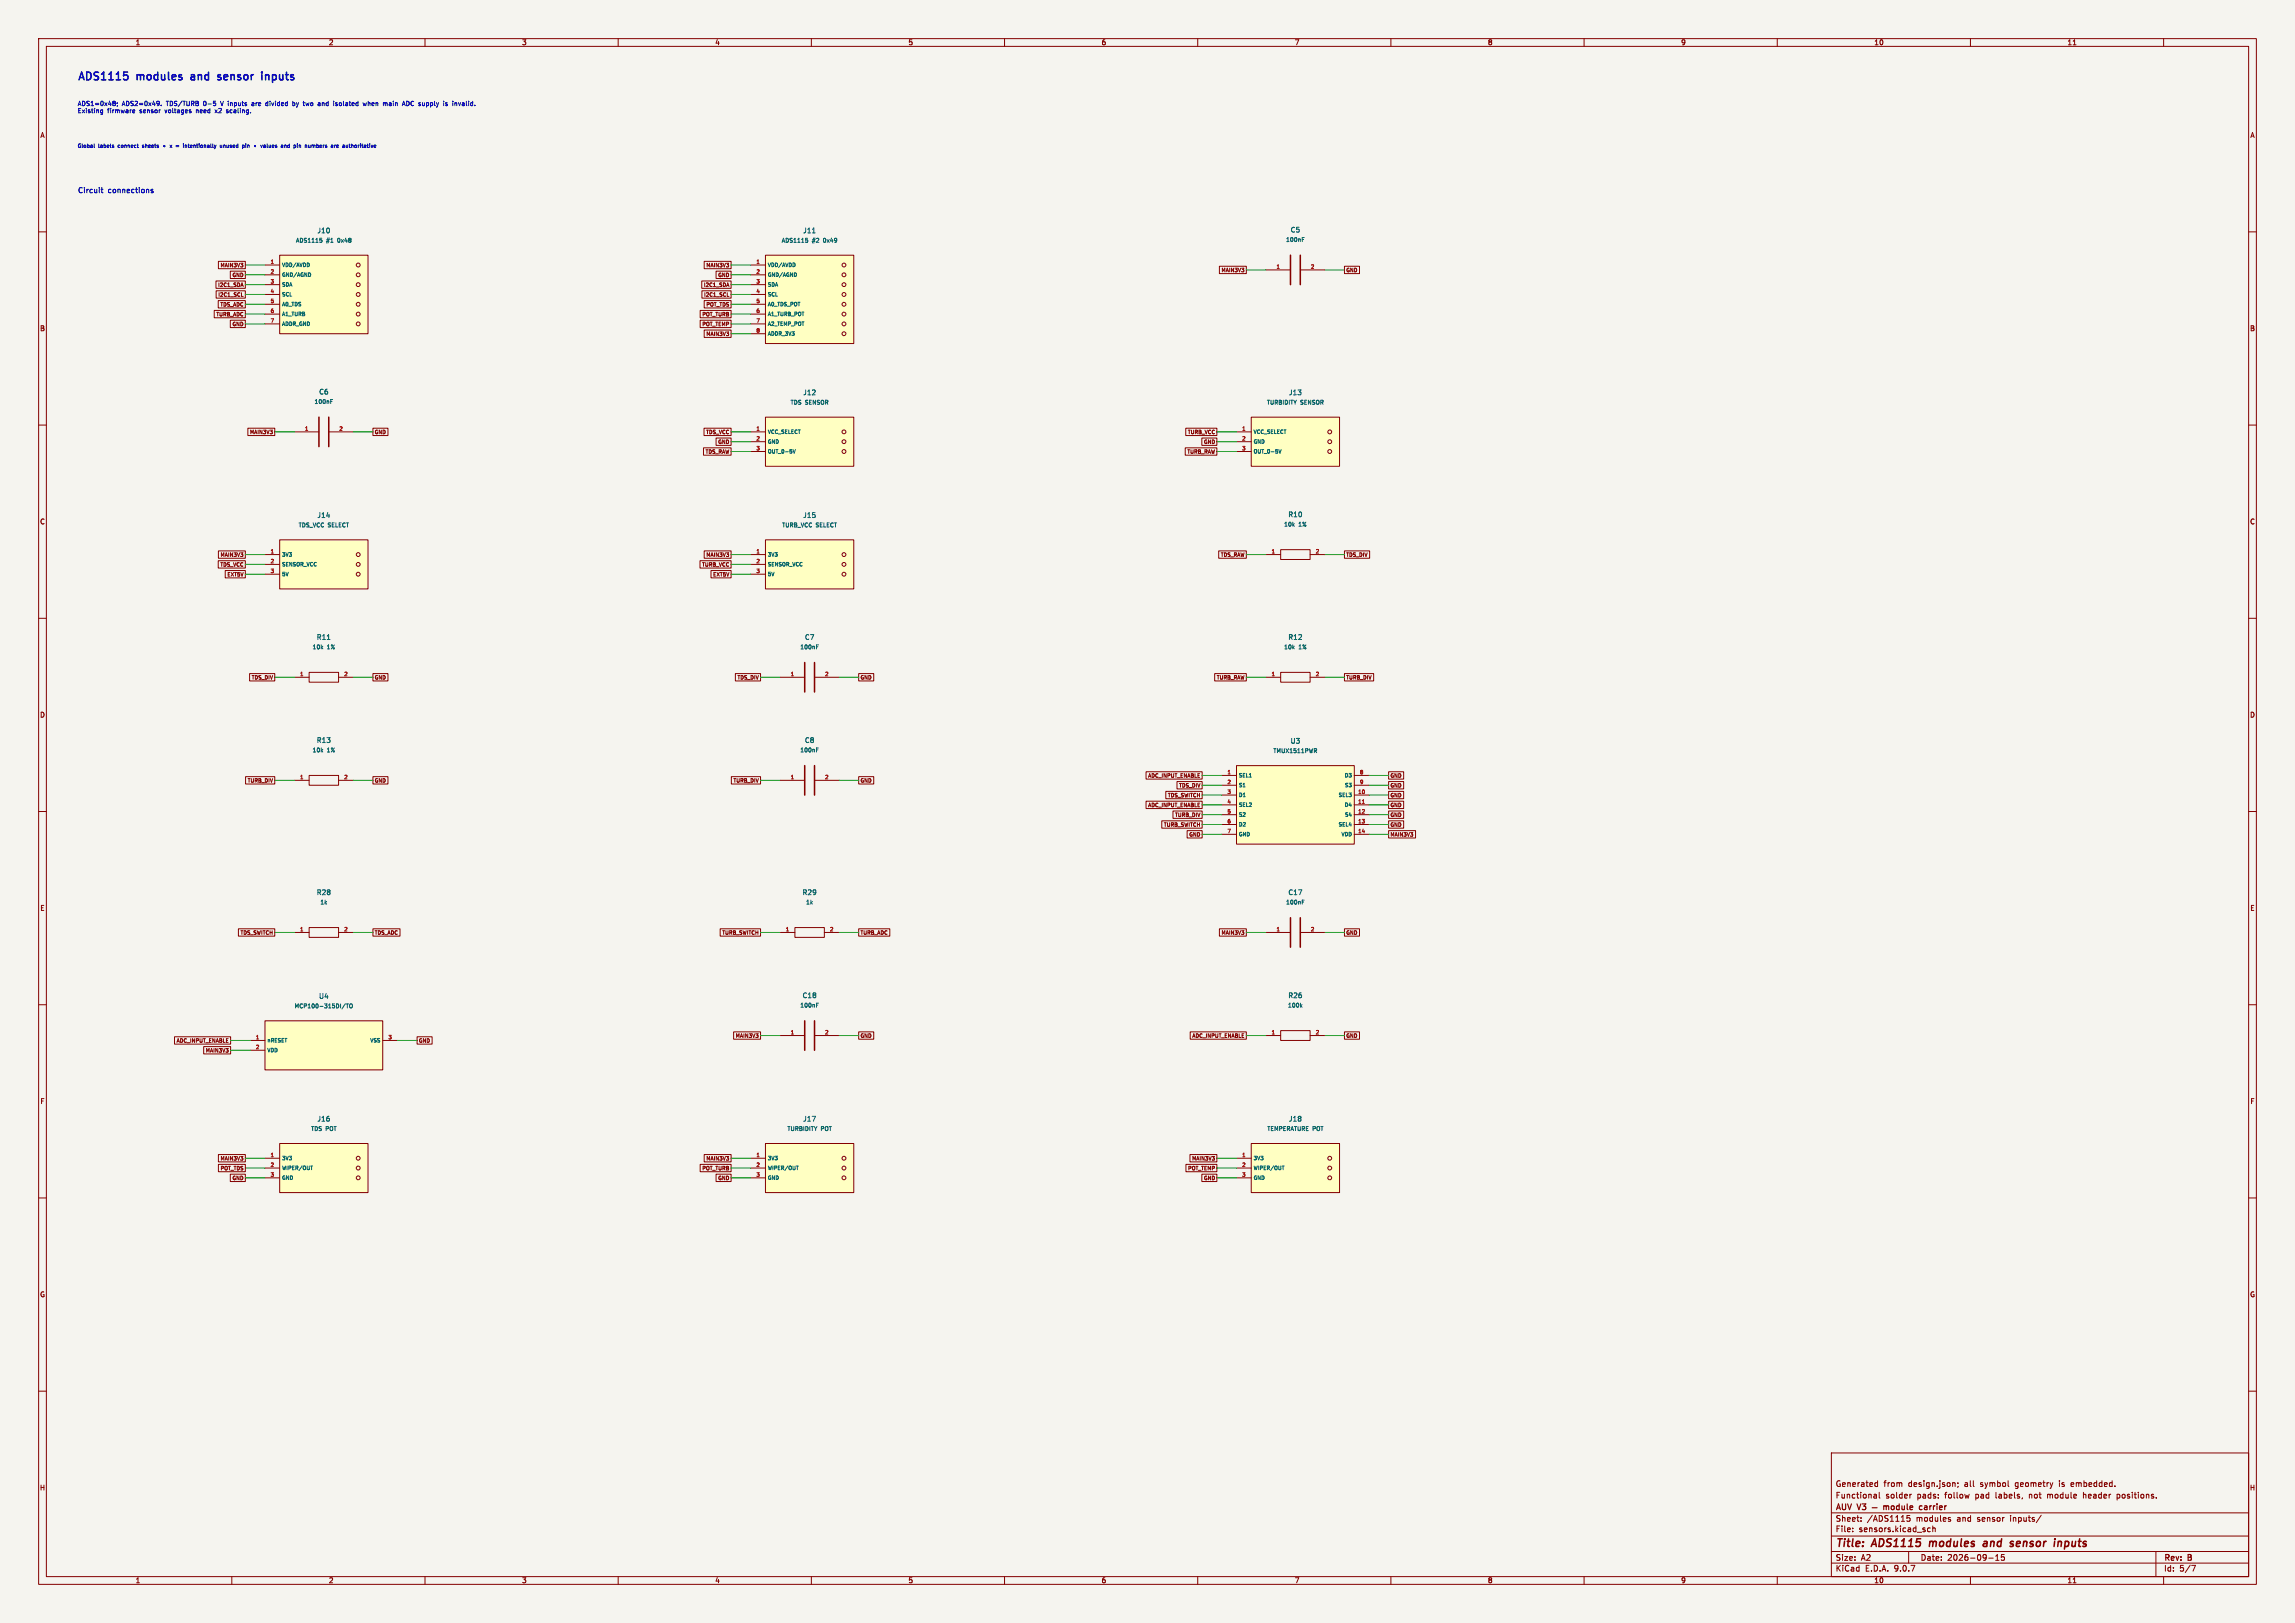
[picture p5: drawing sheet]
<svg xmlns="http://www.w3.org/2000/svg" width="594mm" height="420mm" viewBox="0 0 594 420" stroke-linecap="round" stroke-linejoin="round" font-family="sans-serif">
<defs><g id="words">
<g font-size="2.8" fill="#0000c2">
<text x="20" y="21.4">ADS1115</text>
<text x="35.6" y="21.4">modules</text>
<text x="50.4" y="21.4">and</text>
<text x="58.1" y="21.4">sensor</text>
<text x="70.2" y="21.4">inputs</text>
</g>
<g font-size="2.8" fill="#840000">
<text x="475" y="400.9">Title:</text>
<text x="484.7" y="400.9">ADS1115</text>
<text x="500.2" y="400.9">modules</text>
<text x="515" y="400.9">and</text>
<text x="522.8" y="400.9">sensor</text>
<text x="534.9" y="400.9">inputs</text>
</g>
<g font-size="2.1" fill="#840000">
<text x="475" y="388">Functional</text>
<text x="475" y="385">Generated</text>
<text x="487.5" y="385">from</text>
<text x="488" y="388">solder</text>
<text x="494" y="385">design.json;</text>
<text x="496.2" y="388">pads:</text>
<text x="503.5" y="388">follow</text>
<text x="508.6" y="385">all</text>
<text x="511.6" y="388">pad</text>
<text x="512.8" y="385">symbol</text>
<text x="516.9" y="388">labels,</text>
<text x="522" y="385">geometry</text>
<text x="525.7" y="388">not</text>
<text x="530.6" y="388">module</text>
<text x="533.5" y="385">is</text>
<text x="536.7" y="385">embedded.</text>
<text x="540" y="388">header</text>
<text x="548.9" y="388">positions.</text>
<text x="475" y="394">Sheet:</text>
<text x="475" y="391.2">AUV</text>
<text x="480.9" y="391.2">V3</text>
<text x="483.2" y="394">/ADS1115</text>
<text x="496" y="394">modules</text>
<text x="498.7" y="391.2">carrier</text>
<text x="506.7" y="394">and</text>
<text x="512.1" y="394">sensor</text>
<text x="520.7" y="394">inputs/</text>
<text x="475" y="396.7">File:</text>
<text x="481.1" y="396.7">sensors.kicad_sch</text>
<text x="475" y="406.9">KiCad</text>
<text x="475" y="404.1">Size:</text>
<text x="481.7" y="404.1">A2</text>
<text x="482.7" y="406.9">E.D.A.</text>
<text x="490.3" y="406.9">9.0.7</text>
<text x="497" y="404.1">Date:</text>
<text x="504" y="404.1">2026-09-15</text>
<text x="560" y="404.3">Rev:</text>
<text x="560" y="406.9">Id:</text>
<text x="564.1" y="406.9">5/7</text>
<text x="566.4" y="404.3">B</text>
</g>
<g font-size="1.9" fill="#0000c2">
<text x="20" y="50.4">Circuit</text>
<text x="28.2" y="50.4">connections</text>
</g>
<g font-size="1.8" fill="#840000">
<text x="35" y="11.9">1</text>
<text x="85" y="11.9">2</text>
<text x="135" y="11.9">3</text>
<text x="185" y="11.9">4</text>
<text x="235" y="11.9">5</text>
<text x="285" y="11.9">6</text>
<text x="335" y="11.9">7</text>
<text x="385" y="11.9">8</text>
<text x="435" y="11.9">9</text>
<text x="485" y="11.9">10</text>
<text x="535" y="11.9">11</text>
<text x="10.3" y="35.9">A</text>
<text x="582.3" y="35.9">A</text>
<text x="10.3" y="85.9">B</text>
<text x="582.3" y="85.9">B</text>
<text x="10.3" y="135.9">C</text>
<text x="582.3" y="135.9">C</text>
<text x="10.3" y="185.9">D</text>
<text x="582.3" y="185.9">D</text>
<text x="10.3" y="235.9">E</text>
<text x="582.3" y="235.9">E</text>
<text x="10.3" y="285.9">F</text>
<text x="582.3" y="285.9">F</text>
<text x="10.3" y="335.9">G</text>
<text x="582.3" y="335.9">G</text>
<text x="10.2" y="385.9">H</text>
<text x="582.2" y="385.9">H</text>
<text x="35" y="409.9">1</text>
<text x="85" y="409.9">2</text>
<text x="135" y="409.9">3</text>
<text x="185" y="409.9">4</text>
<text x="235" y="409.9">5</text>
<text x="285" y="409.9">6</text>
<text x="335" y="409.9">7</text>
<text x="385" y="409.9">8</text>
<text x="435" y="409.9">9</text>
<text x="485" y="409.9">10</text>
<text x="535" y="409.9">11</text>
</g>
<g font-size="1.8" fill="#006464">
<text x="82" y="60.6">J10</text>
<text x="207.8" y="60.6">J11</text>
<text x="333.9" y="60.4">C5</text>
<text x="82.5" y="102.3">C6</text>
<text x="207.8" y="102.5">J12</text>
<text x="333.5" y="102.5">J13</text>
<text x="82" y="134.2">J14</text>
<text x="207.8" y="134.2">J15</text>
<text x="333.3" y="134">R10</text>
<text x="81.9" y="165.8">R11</text>
<text x="208.2" y="165.8">C7</text>
<text x="333.3" y="165.8">R12</text>
<text x="81.9" y="192.4">R13</text>
<text x="208.2" y="192.4">C8</text>
<text x="333.9" y="192.6">U3</text>
<text x="81.9" y="231.8">R28</text>
<text x="207.6" y="231.8">R29</text>
<text x="333.3" y="231.8">C17</text>
<text x="82.4" y="258.7">U4</text>
<text x="207.6" y="258.5">C18</text>
<text x="333.3" y="258.5">R26</text>
<text x="82" y="290.4">J16</text>
<text x="207.8" y="290.4">J17</text>
<text x="333.5" y="290.4">J18</text>
</g>
<g font-size="1.6" fill="#0000c2">
<text x="20" y="27.6">ADS1=0x48;</text>
<text x="20" y="29.5">Existing</text>
<text x="27.8" y="29.5">firmware</text>
<text x="31.6" y="27.6">ADS2=0x49.</text>
<text x="36.3" y="29.5">sensor</text>
<text x="43.1" y="29.5">voltages</text>
<text x="43.2" y="27.6">TDS/TURB</text>
<text x="51.4" y="29.5">need</text>
<text x="53" y="27.6">0-5</text>
<text x="56.5" y="29.5">x2</text>
<text x="57.8" y="27.6">V inputs</text>
<text x="59.6" y="29.5">scaling.</text>
<text x="66.2" y="27.6">are</text>
<text x="70.1" y="27.6">divided</text>
<text x="77.2" y="27.6">by</text>
<text x="80.3" y="27.6">two</text>
<text x="84.3" y="27.6">and</text>
<text x="88.5" y="27.6">isolated</text>
<text x="96.4" y="27.6">when</text>
<text x="101.8" y="27.6">main</text>
<text x="107.1" y="27.6">ADC supply</text>
<text x="118.1" y="27.6">is</text>
<text x="120.7" y="27.6">invalid.</text>
</g>
<g font-size="1.5" fill="#006464">
<text x="76.5" y="63">ADS1115</text>
<text x="84.5" y="63">#1</text>
<text x="87.6" y="63">0x48</text>
<text x="202.2" y="63">ADS1115</text>
<text x="210.2" y="63">#2</text>
<text x="213.3" y="63">0x49</text>
<text x="332.7" y="62.8">100nF</text>
<text x="81.3" y="104.7">100nF</text>
<text x="204.5" y="104.9">TDS SENSOR</text>
<text x="327.8" y="104.9">TURBIDITY</text>
<text x="336.6" y="104.9">SENSOR</text>
<text x="77.2" y="136.6">TDS_VCC SELECT</text>
<text x="202.3" y="136.6">TURB_VCC SELECT</text>
<text x="332.2" y="136.5">10k</text>
<text x="336.1" y="136.5">1%</text>
<text x="80.8" y="168.2">10k</text>
<text x="84.7" y="168.2">1%</text>
<text x="207" y="168.2">100nF</text>
<text x="332.2" y="168.2">10k</text>
<text x="336.1" y="168.2">1%</text>
<text x="80.8" y="194.9">10k</text>
<text x="84.7" y="194.9">1%</text>
<text x="207" y="194.9">100nF</text>
<text x="329.5" y="195.1">TMUX1511PWR</text>
<text x="82.8" y="234.2">1k</text>
<text x="208.5" y="234.2">1k</text>
<text x="332.7" y="234.2">100nF</text>
<text x="76.1" y="261.1">MCP100-315DI/TO</text>
<text x="207" y="260.9">100nF</text>
<text x="333.2" y="260.9">100k</text>
<text x="80.4" y="292.9">TDS POT</text>
<text x="203.7" y="292.9">TURBIDITY</text>
<text x="212.5" y="292.9">POT</text>
<text x="327.9" y="292.9">TEMPERATURE POT</text>
</g>
<g font-size="1.3" fill="#0000c2">
<text x="20" y="38.5">Global</text>
<text x="25.5" y="38.5">labels</text>
<text x="30.8" y="38.5">connect</text>
<text x="37.4" y="38.5">sheets</text>
<text x="42.9" y="38.5">þÿ &quot;x</text>
<text x="46.8" y="38.5">=</text>
<text x="49" y="38.5">intentionally</text>
<text x="58.8" y="38.5">unused</text>
<text x="64.8" y="38.5">pin</text>
<text x="68" y="38.5">þÿ &quot;values</text>
<text x="75.7" y="38.5">and</text>
<text x="79.3" y="38.5">pin</text>
<text x="82.4" y="38.5">numbers</text>
<text x="89.4" y="38.5">are</text>
<text x="92.7" y="38.5">authoritative</text>
</g>
<g font-size="1.3" fill="#840000">
<text x="56.9" y="69.4">MAIN3V3</text>
<text x="60" y="71.9">GND</text>
<text x="182.6" y="69.4">MAIN3V3</text>
<text x="185.7" y="71.9">GND</text>
<text x="316" y="70.6">MAIN3V3</text>
<text x="348.3" y="70.6">GND</text>
<text x="56.3" y="74.4">I2C1_SDA</text>
<text x="56.3" y="77">I2C1_SCL</text>
<text x="182" y="74.4">I2C1_SDA</text>
<text x="182" y="77">I2C1_SCL</text>
<text x="55.8" y="82.1">TURB_ADC</text>
<text x="56.9" y="79.5">TDS_ADC</text>
<text x="181.6" y="82.1">POT_TURB</text>
<text x="182.6" y="79.5">POT_TDS</text>
<text x="60" y="84.6">GND</text>
<text x="181.6" y="84.6">POT_TEMP</text>
<text x="182.6" y="87.1">MAIN3V3</text>
<text x="64.5" y="112.5">MAIN3V3</text>
<text x="96.9" y="112.5">GND</text>
<text x="182.6" y="112.5">TDS_VCC</text>
<text x="307.3" y="112.5">TURB_VCC</text>
<text x="182.5" y="117.6">TDS_RAW</text>
<text x="185.7" y="115.1">GND</text>
<text x="307.1" y="117.6">TURB_RAW</text>
<text x="311.4" y="115.1">GND</text>
<text x="56.9" y="146.8">TDS_VCC</text>
<text x="56.9" y="144.3">MAIN3V3</text>
<text x="58.7" y="149.4">EXT5V</text>
<text x="181.5" y="146.8">TURB_VCC</text>
<text x="182.6" y="144.3">MAIN3V3</text>
<text x="184.4" y="149.4">EXT5V</text>
<text x="315.8" y="144.3">TDS_RAW</text>
<text x="348.3" y="144.3">TDS_DIV</text>
<text x="65" y="176">TDS_DIV</text>
<text x="96.9" y="176">GND</text>
<text x="190.7" y="176">TDS_DIV</text>
<text x="222.6" y="176">GND</text>
<text x="314.8" y="176">TURB_RAW</text>
<text x="348.3" y="176">TURB_DIV</text>
<text x="63.9" y="202.7">TURB_DIV</text>
<text x="96.9" y="202.7">GND</text>
<text x="189.7" y="202.7">TURB_DIV</text>
<text x="222.6" y="202.7">GND</text>
<text x="297" y="201.4">ADC_INPUT_ENABLE</text>
<text x="305" y="204">TDS_DIV</text>
<text x="359.8" y="204">GND</text>
<text x="359.8" y="201.4">GND</text>
<text x="297" y="209.1">ADC_INPUT_ENABLE</text>
<text x="302.1" y="206.5">TDS_SWITCH</text>
<text x="359.8" y="209.1">GND</text>
<text x="359.8" y="206.5">GND</text>
<text x="301.1" y="214.1">TURB_SWITCH</text>
<text x="304" y="211.6">TURB_DIV</text>
<text x="359.8" y="214.1">GND</text>
<text x="359.8" y="211.6">GND</text>
<text x="307.6" y="216.7">GND</text>
<text x="359.8" y="216.7">MAIN3V3</text>
<text x="62.1" y="242.1">TDS_SWITCH</text>
<text x="96.9" y="242.1">TDS_ADC</text>
<text x="186.8" y="242.1">TURB_SWITCH</text>
<text x="222.6" y="242.1">TURB_ADC</text>
<text x="316" y="242.1">MAIN3V3</text>
<text x="348.3" y="242.1">GND</text>
<text x="190.3" y="268.7">MAIN3V3</text>
<text x="222.6" y="268.7">GND</text>
<text x="308.4" y="268.7">ADC_INPUT_ENABLE</text>
<text x="348.3" y="268.7">GND</text>
<text x="45.5" y="270">ADC_INPUT_ENABLE</text>
<text x="53.1" y="272.6">MAIN3V3</text>
<text x="108.3" y="270">GND</text>
<text x="56.9" y="300.5">MAIN3V3</text>
<text x="56.9" y="303">POT_TDS</text>
<text x="60" y="305.6">GND</text>
<text x="181.6" y="303">POT_TURB</text>
<text x="182.6" y="300.5">MAIN3V3</text>
<text x="185.7" y="305.6">GND</text>
<text x="307.3" y="303">POT_TEMP</text>
<text x="308.4" y="300.5">MAIN3V3</text>
<text x="311.4" y="305.6">GND</text>
</g>
<g font-size="1.3" fill="#a90000">
<text x="69.9" y="68.3">1</text>
<text x="69.9" y="70.9">2</text>
<text x="195.6" y="68.3">1</text>
<text x="195.6" y="70.9">2</text>
<text x="330.2" y="69.6">1</text>
<text x="339.1" y="69.6">2</text>
<text x="69.9" y="73.4">3</text>
<text x="69.9" y="75.9">4</text>
<text x="195.6" y="73.4">3</text>
<text x="195.6" y="75.9">4</text>
<text x="69.9" y="78.5">5</text>
<text x="69.9" y="81">6</text>
<text x="69.9" y="83.6">7</text>
<text x="195.6" y="78.5">5</text>
<text x="195.6" y="81">6</text>
<text x="195.6" y="83.6">7</text>
<text x="195.6" y="86.1">8</text>
<text x="78.8" y="111.5">1</text>
<text x="87.7" y="111.5">2</text>
<text x="195.6" y="111.5">1</text>
<text x="321.4" y="111.5">1</text>
<text x="195.6" y="114">2</text>
<text x="195.6" y="116.6">3</text>
<text x="321.4" y="114">2</text>
<text x="321.4" y="116.6">3</text>
<text x="69.9" y="143.3">1</text>
<text x="195.6" y="143.3">1</text>
<text x="329" y="143.3">1</text>
<text x="340.4" y="143.3">2</text>
<text x="69.9" y="145.8">2</text>
<text x="69.9" y="148.3">3</text>
<text x="195.6" y="145.8">2</text>
<text x="195.6" y="148.3">3</text>
<text x="77.5" y="175">1</text>
<text x="88.9" y="175">2</text>
<text x="204.5" y="175">1</text>
<text x="213.4" y="175">2</text>
<text x="329" y="175">1</text>
<text x="340.4" y="175">2</text>
<text x="77.5" y="201.7">1</text>
<text x="88.9" y="201.7">2</text>
<text x="204.5" y="201.7">1</text>
<text x="213.4" y="201.7">2</text>
<text x="317.5" y="200.4">1</text>
<text x="317.5" y="202.9">2</text>
<text x="351.8" y="200.4">8</text>
<text x="351.8" y="202.9">9</text>
<text x="317.5" y="205.5">3</text>
<text x="317.5" y="208">4</text>
<text x="351.4" y="205.5">10</text>
<text x="351.4" y="208">11</text>
<text x="317.5" y="210.6">5</text>
<text x="317.5" y="213.1">6</text>
<text x="317.5" y="215.6">7</text>
<text x="351.4" y="210.6">12</text>
<text x="351.4" y="213.1">13</text>
<text x="351.4" y="215.6">14</text>
<text x="77.5" y="241">1</text>
<text x="88.9" y="241">2</text>
<text x="203.2" y="241">1</text>
<text x="214.7" y="241">2</text>
<text x="330.2" y="241">1</text>
<text x="339.1" y="241">2</text>
<text x="66.1" y="269">1</text>
<text x="100.4" y="269">3</text>
<text x="204.5" y="267.7">1</text>
<text x="213.4" y="267.7">2</text>
<text x="329" y="267.7">1</text>
<text x="340.4" y="267.7">2</text>
<text x="66.1" y="271.5">2</text>
<text x="69.9" y="299.5">1</text>
<text x="195.6" y="299.5">1</text>
<text x="321.4" y="299.5">1</text>
<text x="69.9" y="302">2</text>
<text x="69.9" y="304.5">3</text>
<text x="195.6" y="302">2</text>
<text x="195.6" y="304.5">3</text>
<text x="321.4" y="302">2</text>
<text x="321.4" y="304.5">3</text>
</g>
<g font-size="1.3" fill="#006464">
<text x="72.9" y="69.3">VDD/AVDD</text>
<text x="72.9" y="71.8">GND/AGND</text>
<text x="198.6" y="69.3">VDD/AVDD</text>
<text x="198.6" y="71.8">GND/AGND</text>
<text x="72.9" y="74.4">SDA</text>
<text x="72.9" y="76.9">SCL</text>
<text x="198.6" y="74.4">SDA</text>
<text x="198.6" y="76.9">SCL</text>
<text x="72.9" y="79.4">A0_TDS</text>
<text x="72.9" y="82">A1_TURB</text>
<text x="198.6" y="79.4">A0_TDS_POT</text>
<text x="198.6" y="82">A1_TURB_POT</text>
<text x="72.9" y="84.5">ADDR_GND</text>
<text x="198.6" y="84.5">A2_TEMP_POT</text>
<text x="198.6" y="87.1">ADDR_3V3</text>
<text x="198.6" y="112.5">VCC_SELECT</text>
<text x="324.4" y="112.5">VCC_SELECT</text>
<text x="198.6" y="115">GND</text>
<text x="198.6" y="117.5">OUT_0-5V</text>
<text x="324.4" y="115">GND</text>
<text x="324.4" y="117.5">OUT_0-5V</text>
<text x="72.9" y="144.2">3V3</text>
<text x="72.9" y="146.8">SENSOR_VCC</text>
<text x="72.9" y="149.3">5V</text>
<text x="198.6" y="144.2">3V3</text>
<text x="198.6" y="146.8">SENSOR_VCC</text>
<text x="198.6" y="149.3">5V</text>
<text x="320.5" y="201.4">SEL1</text>
<text x="320.5" y="203.9">S1</text>
<text x="347.9" y="201.4">D3</text>
<text x="347.9" y="203.9">S3</text>
<text x="320.5" y="206.4">D1</text>
<text x="320.5" y="209">SEL2</text>
<text x="346.3" y="206.4">SEL3</text>
<text x="347.9" y="209">D4</text>
<text x="320.5" y="211.5">S2</text>
<text x="320.5" y="214.1">D2</text>
<text x="346.3" y="214.1">SEL4</text>
<text x="347.9" y="211.5">S4</text>
<text x="320.5" y="216.6">GND</text>
<text x="347" y="216.6">VDD</text>
<text x="69.1" y="269.9">nRESET</text>
<text x="95.7" y="269.9">VSS</text>
<text x="69.1" y="272.5">VDD</text>
<text x="72.9" y="300.4">3V3</text>
<text x="72.9" y="303">WIPER/OUT</text>
<text x="72.9" y="305.5">GND</text>
<text x="198.6" y="300.4">3V3</text>
<text x="198.6" y="303">WIPER/OUT</text>
<text x="198.6" y="305.5">GND</text>
<text x="324.4" y="300.4">3V3</text>
<text x="324.4" y="303">WIPER/OUT</text>
<text x="324.4" y="305.5">GND</text>
</g>
</g></defs>
<path d="M0 0h594v420h-594z" fill="#f5f4ef" stroke="#f5f4ef" stroke-width=".26"/>
<g fill="none" stroke="#840000" stroke-width=".26">
<path d="M10 10h574v400h-574zM12 12h570v396h-570zM60 10v2M110 10v2M160 10v2M210 10v2M260 10v2M310 10v2M360 10v2M410 10v2M460 10v2M510 10v2"/>
<path d="M536.6 11.6h.7M560 10v2M10 60h2M582 60h2M10 110h2M582 110h2M10 160h2M582 160h2M10 210h2M582 210h2M10 260h2M582 260h2"/>
<path d="M10 310h2M582 310h2M10 360h2M474 376h108v32h-108zM582 360h2M474 397.5h108M474 391.5h108M479.5 396.2v.2M479.5 395.4v.2M481.7 393.5v.2M481.7 392.7v.2M485.2 386.7l.5 .2v.8"/>
<path d="M485.4 384.6h.6M485.4 383.7h.6M485.7 387.6l-.5 .1M485.7 387l-.5 .1M486 383.2v1.5M486.4 386.2v1.3l.2 .2M494.3 392.2h-.7l-.1 .7 .7-.1 .1 .7-.2 .2-.6-.2M494.7 386.7l-.3 .1M499.6 395.4h-.4l-.3 .3 .1 .6h.6M500.2 395.5l.6-.1 .1 1M500.2 394.9v1.5M504.5 393.2h.3l.1 .3-.5 .2"/>
<path d="M504.5 392.7h.3M505.6 383.7l.4 .2v.8M506.7 383.7v.2M506.8 384.6l-.1 .3M509.7 386.7l-.3 1M528.3 392.1l-1.3 1.9M530 386.7v1M530 386.7v.1M536.1 383.7v.9M536.7 384l-.7 .2M539.2 386.2v1.5M539.5 386.7l-.3 .1"/>
<path d="M548 387.6l.4 .1M548 386.7v1.5M548.4 386.7h-.4M60 408v2M110 408v2M160 408v2M210 408v2M260 408v2M310 408v2M360 408v2M410 408v2M460 408v2"/>
<path d="M474 404.5h108M474 401.5h108M494 401.5v3M510 408v2M514.7 403.2h1.2M516.5 403.8h.9M516.5 402.7l.5-.4v1.5M518.7 402.3h-.7v.7l.7-.1v.7l-.2 .2-.5-.2M536.6 409.6h.7M558 401.5v6.5M560 408v2M567.2 405.1h1l-.6 1.5"/>
</g>
<path d="M499.5 398.9l-.1 1.3M513.5 399h.8M514.3 399.3l-.7 .1-.3 .3 .2 .5 .7-.1M522.1 399l-.2 .9 .2 .3M522.9 399.3l-1 .2M531.9 398.2v.2M533 398.9l.5 .1 .1 .1-.2 1.1" fill="none" stroke="#840000" stroke-width=".4"/>
<g fill="none" stroke="#840000" stroke-width=".3">
<path d="M484.6 390.2h1.2M487.6 389.7v1M487.6 389.8l.4-.1 .2 .2M488.2 389.9l.2-.2h.4v1M488.2 389.9v.8M489.6 389.7h.4l.3 .3v.4l-.3 .3-.5-.3zM491.6 389.7h-.5l-.3 .3 .2 .6h.6M491.6 389.2v1.5M492.3 389.7v.9l.6-.1M492.9 389.7v1M493.6 389.2v1.3l.2 .2M494.3 390.2l.8-.2-.1-.3h-.4l-.3 .2 .1 .7h.6"/>
<path d="M497.5 389.7h-.4l-.3 .3 .1 .6h.6"/>
</g>
<path d="M72.4 139.7h22.8v12.7h-22.8z" fill="#ffffc2"/>
<g fill="none" stroke="#840000" stroke-width=".26">
<path d="M72.4 139.7h22.8v12.7h-22.8zM68.6 143.5h3.8M68.6 146.1h3.8M68.6 148.6h3.8"/>
<circle cx="92.7" cy="148.6" r=".5"/>
<circle cx="92.7" cy="146.1" r=".5"/>
<circle cx="92.7" cy="143.5" r=".5"/>
</g>
<path d="M198.1 66h22.9v22.9h-22.9z" fill="#ffffc2"/>
<g fill="none" stroke="#840000" stroke-width=".26">
<path d="M194.3 68.6h3.8M194.3 71.1h3.8M194.3 73.7h3.8M194.3 76.2h3.8M194.3 78.7h3.8M198.1 66h22.9v22.9h-22.9zM194.3 81.3h3.8M194.3 83.8h3.8M194.3 86.4h3.8M327.7 241.3h6.3M336.5 241.3h6.4M327.7 268h3.8"/>
<path d="M331.5 266.7h7.6v2.5h-7.6zM339.1 268h3.8"/>
<circle cx="218.4" cy="68.6" r=".5"/>
<circle cx="218.4" cy="76.2" r=".5"/>
<circle cx="218.4" cy="73.7" r=".5"/>
<circle cx="218.4" cy="71.1" r=".5"/>
<circle cx="218.4" cy="78.7" r=".5"/>
<circle cx="218.4" cy="81.3" r=".5"/>
<circle cx="218.4" cy="83.8" r=".5"/>
<circle cx="218.4" cy="86.4" r=".5"/>
</g>
<path d="M208.5 61.7h.5M208.9 62.1l.2 .2-.1 .3M209 62.7h-.1M209 62.6v.1M210.3 60.3h.7M337.1 233.4h.3M337.1 232.9h.5M337 259.9l-.4 .4M336.7 260.2l.3 .4" fill="none" stroke="#006464" stroke-width=".26"/>
<path d="M334 237.5v7.6M336.5 237.5v7.6" fill="none" stroke="#840000" stroke-width=".4"/>
<path d="M320 198.1h30.5v20.3h-30.5z" fill="#ffffc2"/>
<g fill="none" stroke="#840000" stroke-width=".26">
<path d="M327.7 175.3h3.8M331.5 174h7.6v2.5h-7.6zM339.1 175.3h3.8M320 198.1h30.5v20.3h-30.5zM201.9 201.9h6.4M210.8 201.9h6.4M316.2 200.7h3.8M316.2 203.2h3.8M316.2 205.7h3.8M316.2 208.3h3.8M316.2 210.8h3.8M316.2 213.4h3.8"/>
<path d="M316.2 215.9h3.8M350.5 200.7h3.8M350.5 203.2h3.8M350.5 205.7h3.8M350.5 208.3h3.8M350.5 210.8h3.8M350.5 213.4h3.8M350.5 215.9h3.8M201.9 241.3h3.8M205.7 240h7.7v2.6h-7.7zM213.4 241.3h3.8M201.9 268h6.4"/>
<path d="M210.8 268h6.4"/>
</g>
<path d="M352.6 207.9h.5" fill="none" stroke="#a90000" stroke-width=".26"/>
<path d="M211.3 194h.4M211.3 193.5h.5M340.4 194.3l.4 .5M340.7 193.8v.4M211.3 259.6h.5M211.3 260.1h.4" fill="none" stroke="#006464" stroke-width=".26"/>
<path d="M208.3 198.1v7.6M210.8 198.1v7.6M208.3 264.2v7.6M210.8 264.2v7.6" fill="none" stroke="#840000" stroke-width=".4"/>
<path d="M72.4 66h22.8v20.4h-22.8z" fill="#ffffc2"/>
<g fill="none" stroke="#840000" stroke-width=".26">
<path d="M68.6 68.6h3.8M68.6 71.1h3.8M68.6 73.7h3.8M68.6 76.2h3.8M68.6 78.7h3.8M72.4 66h22.8v20.4h-22.8zM68.6 81.3h3.8M68.6 83.8h3.8M201.9 175.3h6.4M210.8 175.3h6.4"/>
<circle cx="92.7" cy="73.7" r=".5"/>
<circle cx="92.7" cy="78.7" r=".5"/>
<circle cx="92.7" cy="71.1" r=".5"/>
<circle cx="92.7" cy="76.2" r=".5"/>
<circle cx="92.7" cy="68.6" r=".5"/>
<circle cx="92.7" cy="81.3" r=".5"/>
<circle cx="92.7" cy="83.8" r=".5"/>
</g>
<path d="M82.8 61.7h.5M83.1 62.1l.2 .2v.3M83.2 62.7h-.1M83.3 62.6l-.1 .1M211.3 167.4h.4M211.3 166.9h.5" fill="none" stroke="#006464" stroke-width=".26"/>
<path d="M208.3 171.5v7.6M210.8 171.5v7.6" fill="none" stroke="#840000" stroke-width=".4"/>
<path d="M198.1 295.9h22.9v12.7h-22.9z" fill="#ffffc2"/>
<g fill="none" stroke="#840000" stroke-width=".26">
<path d="M194.3 299.7h3.8M198.1 295.9h22.9v12.7h-22.9zM194.3 302.3h3.8M194.3 304.8h3.8"/>
<circle cx="218.4" cy="299.7" r=".5"/>
<circle cx="218.4" cy="304.8" r=".5"/>
<circle cx="218.4" cy="302.3" r=".5"/>
</g>
<path d="M206.1 301.7h.5" fill="none" stroke="#006464" stroke-width=".26"/>
<path d="M198.1 139.7h22.9v12.7h-22.9z" fill="#ffffc2"/>
<g fill="none" stroke="#840000" stroke-width=".26">
<path d="M198.1 139.7h22.9v12.7h-22.9zM194.3 143.5h3.8M194.3 146.1h3.8M194.3 148.6h3.8"/>
<circle cx="218.4" cy="146.1" r=".5"/>
<circle cx="218.4" cy="143.5" r=".5"/>
<circle cx="218.4" cy="148.6" r=".5"/>
</g>
<path d="M198.1 108h22.9v12.7h-22.9z" fill="#ffffc2"/>
<g fill="none" stroke="#840000" stroke-width=".26">
<path d="M194.3 111.8h3.8M194.3 114.3h3.8M194.3 116.8h3.8M198.1 108h22.9v12.7h-22.9z"/>
<circle cx="218.4" cy="116.8" r=".5"/>
<circle cx="218.4" cy="114.3" r=".5"/>
<circle cx="218.4" cy="111.8" r=".5"/>
</g>
<path d="M205.2 116.3l.4 1 .3-1" fill="none" stroke="#006464" stroke-width=".26"/>
<path d="M323.8 295.9h22.9v12.7h-22.9z" fill="#ffffc2"/>
<g fill="none" stroke="#840000" stroke-width=".26">
<path d="M327.7 143.5h3.8M331.5 142.2h7.6v2.6h-7.6zM339.1 143.5h3.8M320 299.7h3.8M323.8 295.9h22.9v12.7h-22.9zM320 302.3h3.8M320 304.8h3.8"/>
<circle cx="344.2" cy="299.7" r=".5"/>
<circle cx="344.2" cy="302.3" r=".5"/>
<circle cx="344.2" cy="304.8" r=".5"/>
</g>
<path d="M331.8 301.7h.6" fill="none" stroke="#006464" stroke-width=".26"/>
<path d="M323.8 108h22.9v12.7h-22.9z" fill="#ffffc2"/>
<g fill="none" stroke="#840000" stroke-width=".26">
<path d="M327.7 69.9h6.3M336.5 69.9h6.4M320 111.8h3.8M320 114.3h3.8M320 116.8h3.8M323.8 108h22.9v12.7h-22.9z"/>
<circle cx="344.2" cy="116.8" r=".5"/>
<circle cx="344.2" cy="111.8" r=".5"/>
<circle cx="344.2" cy="114.3" r=".5"/>
</g>
<path d="M337.1 62h.3M337.1 61.5h.5M331 116.3l.3 1 .3-1" fill="none" stroke="#006464" stroke-width=".26"/>
<path d="M334 66v7.7M336.5 66v7.7" fill="none" stroke="#840000" stroke-width=".4"/>
<path d="M68.6 264.2h30.5v12.7h-30.5z" fill="#ffffc2"/>
<path d="M64.8 269.2h3.8M64.8 271.8h3.8M68.6 264.2h30.5v12.7h-30.5zM99.1 269.2h3.8" fill="none" stroke="#840000" stroke-width=".26"/>
<path d="M89.4 259.7l-.9 1.4M89.6 259.8h.6M89.9 259.8v1M90.5 259.9l.2-.1 .4 .1-.1 .9-.5-.1z" fill="none" stroke="#006464" stroke-width=".26"/>
<path d="M72.4 295.9h22.8v12.7h-22.8z" fill="#ffffc2"/>
<g fill="none" stroke="#840000" stroke-width=".26">
<path d="M55.9 72.7h7.6v1.9h-7.6zM55.9 75.2h7.6v2h-7.6zM56.5 77.8h7v1.9h-7zM56.5 67.6h7v1.9h-7zM59.6 70.2h3.9v1.9h-3.9zM62.5 76.7h.5M181.6 72.7h7.6v1.9h-7.6zM181.7 75.2h7.5v2h-7.5zM182.3 67.6h6.9v1.9h-6.9zM182.3 77.8h6.9v1.9h-6.9zM185.3 70.2h3.9v1.9h-3.9zM188.2 76.7h.5"/>
<path d="M315.6 68.9h7v1.9h-7zM348 68.9h3.9v1.9h-3.9zM55.4 80.3h8.1v1.9h-8.1zM59.6 82.9h3.9v1.9h-3.9zM181.2 82.9h8v1.9h-8zM181.2 80.3h8v1.9h-8zM182.3 85.4h6.9v1.9h-6.9zM64.2 110.8h6.9v1.9h-6.9zM76.2 111.8h6.3M85.1 111.8h6.3M96.5 110.8h3.9v1.9h-3.9zM182.1 115.9h7.1v1.9h-7.1z"/>
<path d="M182.2 110.8h7v1.9h-7zM185.3 113.3h3.9v2h-3.9zM306.8 115.9h8.2v1.9h-8.2zM306.9 110.8h8.1v1.9h-8.1zM311.1 113.3h3.9v2h-3.9zM56.5 145.1h7v1.9h-7zM56.5 142.6h7v1.9h-7zM58.3 147.6h5.2v1.9h-5.2zM181.2 145.1h8v1.9h-8zM182.3 142.6h6.9v1.9h-6.9zM184 147.6h5.2v1.9h-5.2zM315.4 142.6h7.2v1.9h-7.2z"/>
<path d="M348 142.6h6.5v1.9h-6.5zM64.6 174.3h6.5v1.9h-6.5zM76.2 175.3h3.8M80 174h7.6v2.5h-7.6zM87.6 175.3h3.8M96.5 174.3h3.9v1.9h-3.9zM190.3 174.3h6.5v1.9h-6.5zM222.2 174.3h3.9v1.9h-3.9zM314.4 174.3h8.2v1.9h-8.2zM348 174.3h7.5v1.9h-7.5zM296.6 199.7h14.5v1.9h-14.5zM359.4 199.7h3.9v1.9h-3.9z"/>
<path d="M63.6 201h7.5v1.9h-7.5zM76.2 201.9h3.8M80 200.7h7.6v2.5h-7.6zM87.6 201.9h3.8M96.5 201h3.9v1.9h-3.9zM189.3 201h7.5v1.9h-7.5zM222.2 201h3.9v1.9h-3.9zM296.6 207.3h14.5v1.9h-14.5zM300.7 212.4h10.4v1.9h-10.4zM301.7 204.8h9.4v1.9h-9.4zM303.6 209.9h7.5v1.9h-7.5zM304.6 202.2h6.5v2h-6.5z"/>
<path d="M307.3 214.9h3.8v2h-3.8zM359.4 214.9h7v2h-7zM359.4 212.4h3.9v1.9h-3.9zM359.4 209.9h3.9v1.9h-3.9zM359.4 207.3h3.9v1.9h-3.9zM359.4 204.8h3.9v1.9h-3.9zM359.4 202.2h3.9v2h-3.9zM61.7 240.3h9.4v2h-9.4zM76.2 241.3h3.8M80 240h7.6v2.6h-7.6zM87.6 241.3h3.8M96.5 240.3h7v2h-7z"/>
<path d="M186.4 240.3h10.4v2h-10.4zM222.2 240.3h8.1v2h-8.1zM315.6 240.3h7v2h-7zM348 240.3h3.9v2h-3.9zM45.2 268.3h14.5v1.9h-14.5zM52.7 270.8h7v1.9h-7zM107.9 268.3h3.9v1.9h-3.9zM189.9 267h6.9v1.9h-6.9zM222.2 267h3.9v1.9h-3.9zM308.1 267h14.5v1.9h-14.5zM348 267h3.9v1.9h-3.9zM56.5 298.8h7v1.9h-7z"/>
<path d="M68.6 299.7h3.8M72.4 295.9h22.8v12.7h-22.8zM182.3 298.8h6.9v1.9h-6.9zM308 298.8h7v1.9h-7zM56.5 301.3h7v1.9h-7zM59.6 303.8h3.9v2h-3.9zM68.6 302.3h3.8M68.6 304.8h3.8M181.2 301.3h8v1.9h-8zM185.3 303.8h3.9v2h-3.9zM307 301.3h8v1.9h-8zM311.1 303.8h3.9v2h-3.9z"/>
<circle cx="92.7" cy="299.7" r=".5"/>
<circle cx="92.7" cy="302.3" r=".5"/>
<circle cx="92.7" cy="304.8" r=".5"/>
</g>
<path d="M85.6 103.9h.3M85.6 103.4h.5M84.7 165.5h.7M80.4 301.7h.5" fill="none" stroke="#006464" stroke-width=".26"/>
<path d="M82.5 108v7.6M85.1 108v7.6" fill="none" stroke="#840000" stroke-width=".4"/>
<g fill="none" stroke="#009600" stroke-width=".26">
<path d="M63.5 71.1h5.1M63.5 68.6h5.1M63.5 73.7h5.1M63.5 78.7h5.1M63.5 76.2h5.1M189.2 71.1h5.1M189.2 68.6h5.1M189.2 73.7h5.1M189.2 78.7h5.1M189.2 76.2h5.1M322.6 69.9h5.1M342.9 69.9h5.1"/>
<path d="M63.5 83.8h5.1M63.5 81.3h5.1M189.2 83.8h5.1M189.2 81.3h5.1M189.2 86.4h5.1M71.1 111.8h5.1M91.4 111.8h5.1M189.2 116.8h5.1M189.2 114.3h5.1M189.2 111.8h5.1M315 116.8h5M315 114.3h5"/>
<path d="M315 111.8h5M63.5 148.6h5.1M63.5 143.5h5.1M63.5 146.1h5.1M189.2 148.6h5.1M189.2 143.5h5.1M189.2 146.1h5.1M322.6 143.5h5.1M342.9 143.5h5.1M71.1 175.3h5.1M91.4 175.3h5.1M196.8 175.3h5.1"/>
<path d="M217.2 175.3h5M322.6 175.3h5.1M342.9 175.3h5.1M71.1 201.9h5.1M91.4 201.9h5.1M196.8 201.9h5.1M217.2 201.9h5M311.1 203.2h5.1M311.1 205.7h5.1M311.1 208.3h5.1M311.1 210.8h5.1M311.1 213.4h5.1"/>
<path d="M311.1 200.7h5.1M311.1 215.9h5.1M354.3 203.2h5.1M354.3 205.7h5.1M354.3 208.3h5.1M354.3 210.8h5.1M354.3 213.4h5.1M354.3 200.7h5.1M354.3 215.9h5.1M71.1 241.3h5.1M91.4 241.3h5.1M196.8 241.3h5.1"/>
<path d="M217.2 241.3h5M322.6 241.3h5.1M342.9 241.3h5.1M59.7 269.2h5.1M59.7 271.8h5.1M102.9 269.2h5M196.8 268h5.1M217.2 268h5M322.6 268h5.1M342.9 268h5.1M63.5 299.7h5.1M189.2 299.7h5.1"/>
<path d="M315 299.7h5M63.5 302.3h5.1M63.5 304.8h5.1M189.2 302.3h5.1M189.2 304.8h5.1M315 302.3h5M315 304.8h5"/>
</g>
<path d="M26.2 49h.5M26.5 49.9h.2" fill="none" stroke="#0000c2" stroke-width=".27"/>
<g fill="none" stroke="#0000c2" stroke-width=".26">
<path d="M24.4 37.2l.1 1M26.1 29.1h.5M26.6 28.4v1l-.3 .2-.2-.1M26.6 28.5h-.5M29.3 37.9l.2 .1-.2 .2M29.3 37.5l.1 .1M29.4 26.2l.4 .2-.2 .3M29.4 26.7h.2M29.6 26.7l.2 .4-.4 .2M30.3 26.6v.1M30.4 27.3l-.1 .2M34.4 29.1h.4"/>
<path d="M34.4 28.5l.3-.1 .2 .3-.6 .1M36.8 38.1l.3 .1M37 37.5l-.2 .2 .2 .2M41 26.2l.2 .2-.1 .8M41.2 26.7l-.2 .2M41.7 27.2v.1M42.4 37.7v.2M42.4 37.9h.1M42.4 37.7v.1M42.5 37.7v.2M45.6 37.7h.7M45.6 38h.7"/>
<path d="M47.5 37.2v.1M48 37.6h.3v.6M50.8 28.4v.8M51 28.4l-.2 .1M55.6 28.4l.6 .8M55.8 26.7v.5M56.2 28.4l-.6 .8M57 37.5l.1 .6h.3M57.1 26.2l.3 1.1M57.4 37.5v.7M57.4 38.1h.1M57.9 37.6h.3l.1 .6"/>
<path d="M57.9 37.5v.7M58.7 28.8l.4 .2-.5 .1M63.6 37.2v.1M63.6 37.5v.7M64.1 37.6l.4 .1M64.1 37.5v.7M65.2 26.6l.5 .1M65.7 26.9l-.5 .2 .1 .2h.4M67.5 37.5l.2 .7M69 26.6h.3M69.3 27.3h-.3M69.3 26.2v1.1"/>
<path d="M74.5 38.1h.1M74.6 38.1h.3M74.9 37.6h-.4v.5M74.9 37.2v1M75.8 26.6h.3l.2 .2-.1 .5h-.4M75.8 26.2v1.1M76.7 26.6l.3 .7M76.8 27.7h-.1M79.4 27.3l.2-.5 .2 .5M81.3 37.5l.2 .2v.5M82 37.2v1M82 38.1l.1 .1"/>
<path d="M82.1 37.5l-.1 .1M83.4 26.6v.7M83.8 26.6l-.4 .1M87.8 26.7v.4l.4 .2M87.9 26.6l-.1 .1M88.2 26.6h-.3M88.7 37.6h.4M89 37.8l-.3 .2v.1l.3 .1M90.4 37.2v.8M91 37.2v1M92.3 37.7l-.2-.2-.3 .2 .1 .4 .4-.1M94.9 26.6l-.3 .7-.2-.5"/>
<path d="M95.3 26.2v1.1M95.3 26.6h.4l.1 .7M95.3 26.6v.1M100.7 27.2l.6 .1M100.8 26.6h.4l.1 .7M101.3 26.9l-.6 .2M105.7 26.3l.2 .4-.2 .6M106.6 26.3l-.2 .4 .2 .6M117.2 26.2v.1M117.2 26.6v.7M119.7 27.3h.5M119.7 26.6h.4l.1 .7"/>
<path d="M120.2 26.9l-.5 .1"/>
</g>
<path d="M32.1 18.7h.9M32.9 19.5l.2 .3-.2 .8M49.5 20v.6M57.1 19.4l-.5-.1-.2 .3 .1 .3 .6 .2v.5h-.7M67.8 18.7v.1M68.7 19.3v1.4M69.5 19.4l-.5-.1-.3 .2" fill="none" stroke="#0000c2" stroke-width=".4"/>
<use href="#words"/>
</svg>
